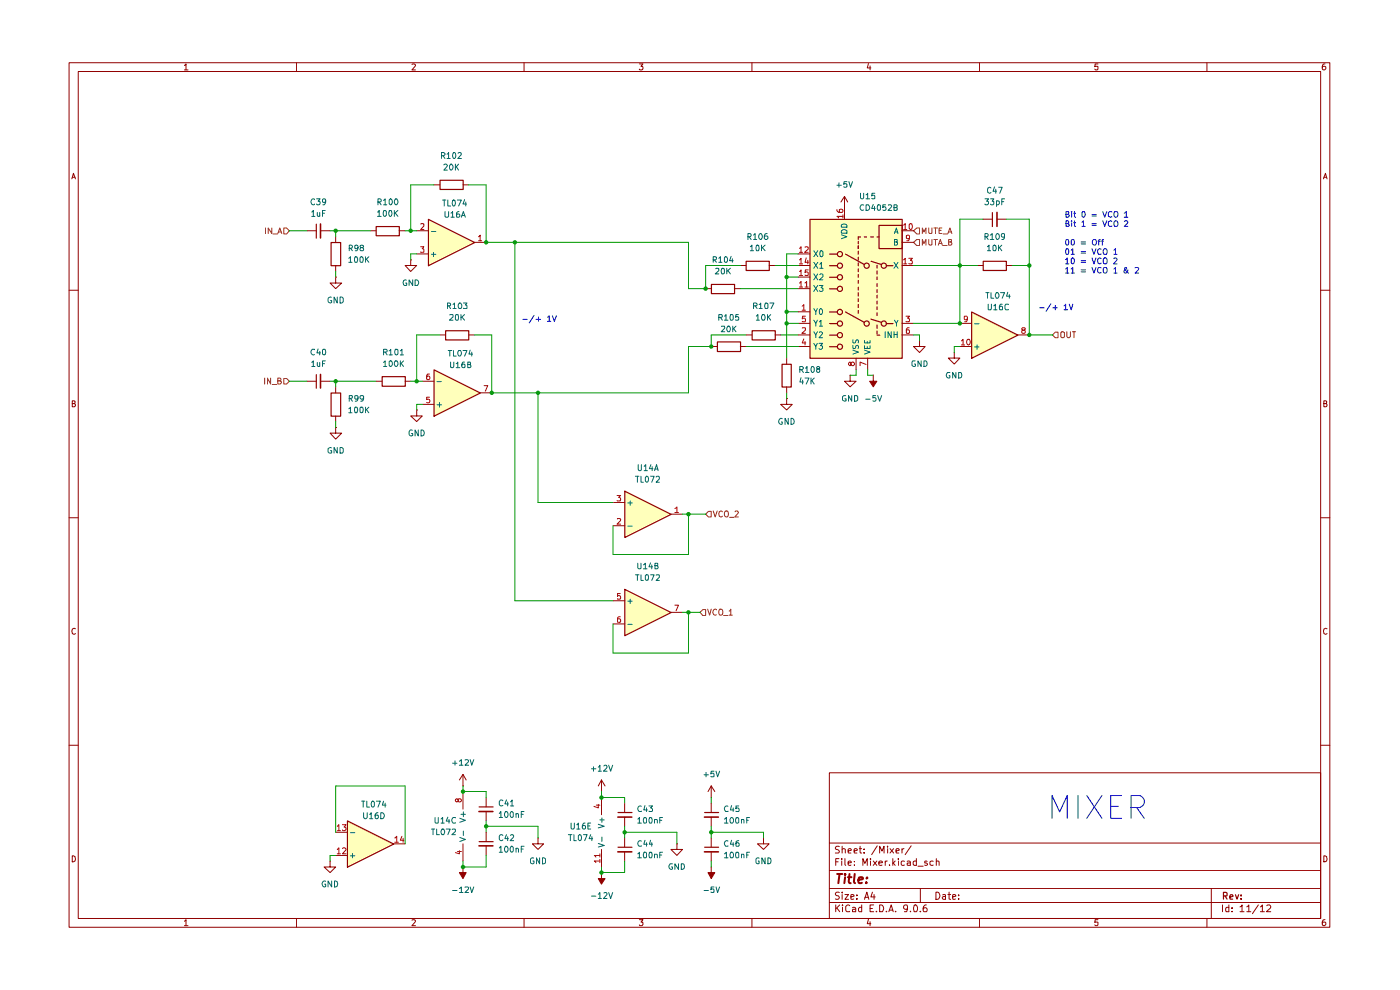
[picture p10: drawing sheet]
<svg xmlns="http://www.w3.org/2000/svg" width="297mm" height="210mm" viewBox="0 0 297 210" stroke-linecap="round" stroke-linejoin="round" font-family="sans-serif">
<g fill="none" stroke="#910000" stroke-width=".21">
<path d="M14.7 13.3h267.4v183.4h-267.4zM16.6 15.2h263.6v179.6h-263.6zM39.1 13.9l.4-.3v1.2M39.1 14.8h.8M62.9 13.3v1.9M87.4 13.6h.5l.2 .2-.7 1h.7M111.2 13.3v1.9M135.6 13.6h.8l-.4 .5h.3l.1 .1-.1 .5-.5 .1-.2-.1M159.5 13.3v1.9M184.2 13.5l-.2 .9h.7M184.6 14v.8M207.8 13.3v1.9"/>
<path d="M232.9 13.6h-.6l-.1 .6 .6-.1 .1 .6-.1 .1h-.4l-.2-.1M256 13.3v1.9M281.1 13.6h-.4l-.2 1 .3 .2h.2l.3-.2v-.4l-.2-.1h-.5l-.1 .1M15.2 37.9l.4-1.1 .4 1.1M15.3 37.6h.6M280.8 37.9l.4-1.1 .3 1.1M280.8 37.6h.6M14.7 61.6h1.9M280.2 61.6h1.9M15.3 85.6h.5l.1-.2v-.3l-.6-.1v1.3l.6-.1 .1-.3-.2-.3M280.8 85.6h.5l.1-.2v-.3l-.6-.1v1.3l.6-.1 .1-.3-.2-.3M14.7 109.8h1.9"/>
<path d="M280.2 109.8h1.9M16 133.4l-.2-.1a.65 .65 0 0 0-.6 .6 .65 .65 0 0 0 .6 .6l.2-.1M281.5 133.4l-.2-.1a.65 .65 0 0 0-.6 .6 .65 .65 0 0 0 .6 .6l.2-.1M14.7 158.1h1.9M280.2 158.1h1.9M175.9 163.9h104.3v30.9h-104.3zM175.9 178.8h104.3M178.1 179.6l-.5-.1-.3 .2v.4l.5 .2 .3 .4-.2 .2h-.7M178.7 179.5v1.4M182.5 179.5v1.3v.1h.3M186.1 179.4l-1.2 1.9M188.3 179.5v.2"/>
<path d="M193.3 179.4l-1.3 1.9M15.3 181.5a.64 .64 0 0 1 .7 .7 .64 .64 0 0 1-.7 .6zM39.1 195.4l.4-.3v1.3M39.1 196.4h.8M62.9 194.8v1.9M87.4 195.2l.5-.1 .2 .2-.7 1.1h.7M111.2 194.8v1.9M135.6 195.1h.8l-.4 .5h.3l.1 .2-.1 .5-.5 .1-.2-.2M159.5 194.8v1.9M175.9 191.4h104.3M175.9 188.5h104.3M175.9 184.7h104.3"/>
<path d="M177.3 192v1.4M177.3 182.8h.5M177.6 192.6l.5 .8M178 182.1h-.7v1.5M178.1 189.3l-.5-.1-.3 .2v.4l.5 .2 .3 .4-.3 .4-.6-.1M178.1 192l-.8 .8M178.6 182.1v.2M178.6 182.6v1M178.7 189.2v.2M178.7 180.2l.2-.2 .4 .2v.7M178.7 189.8v1M178.7 192v.1"/>
<path d="M178.7 192.5v.9M179.2 189.8h.8l-.8 1h.8M179.2 182.1v1.3l.2 .2M179.9 183.1l.7-.1-.2-.4-.5 .2v.6l.3 .2 .3-.1M179.9 180.5l.7-.1-.2-.4-.5 .2v.6l.1 .1h.5M180.3 192.1l-.5-.1-.4 .3 .1 .9 .2 .2 .6-.1M180.5 190.3l.7-.2-.1-.3h-.6v.9h.6M180.9 192.5h.4l.2 .2v.7h-.6v-.4l.6-.2M181.2 180.5l.7-.1-.1-.3-.4-.1-.2 .2 .1 .7h.5M181.3 183.5v.1M181.3 182.7v.1M181.8 190.6v.2"/>
<path d="M181.8 189.8v.2M182.3 180h.5M182.8 192v1.4h-.5l-.2-.7 .3-.2h.4M183.1 183.6v-1.5l.4 1 .5-1v1.5M183.3 180.9h.1M183.3 180.1v.1M183.4 190.8l.5-1.6 .4 1.6M183.5 190.3h.7M184.2 195l-.2 .9h.7M184.6 195.5v.9M184.6 192.7h.5M184.7 182.1v.2"/>
<path d="M184.7 182.6v1M185.1 189.2l-.4 1.1h1M185.3 182.6l.7 1M185.3 192h-.7v1.4h.7M185.4 189.8v1M185.9 193.3v.1M186 182.6l-.7 1M186.4 183.1l.8-.1-.1-.3-.4-.1-.3 .2v.6l.3 .2 .4-.1M186.6 192a.81 .81 0 0 1 .9 .4 .81 .81 0 0 1-.3 1h-.6zM186.6 180.9v-1.4l.5 1 .4-1v1.4M187.8 182.6v1M188 193.3v.1"/>
<path d="M188.2 182.6l-.4 .3M188.3 180v.9M188.6 193.4l.5-1.4 .4 1.4M188.7 183.5v.1M188.7 193.1h.7M188.8 180l.8 .9M189.4 182.1v1.5M189.5 183.1l.4 .5M189.6 180l-.8 .9M189.9 182.6l-.5 .5M190 193.3v.1M190.1 180.5l.7-.1-.2-.4h-.3l-.2 .2v.6l.1 .1h.5"/>
<path d="M190.6 182.1v.2M190.6 182.6v1M191.4 180v.9M191.8 180l-.4 .3M191.9 182.7l-.5-.1-.2 .3 .1 .6h.6M192.5 182.7l.4-.1 .2 .2v.8M192.5 192.6v.2a.52 .52 0 0 1-.8-.2l.2-.6h.4l.2 .1a1.27 1.27 0 0 1-.2 1.3h-.4M193.1 193.3v.1M193.1 183l-.6 .1v.4h.6M194 192h.1a.87 .87 0 0 1 .3 1.4l-.5-.1-.1-.8zM194.4 182.7l-.4-.1-.3 .3 .1 .6h.6M194.4 182.1v1.5"/>
<path d="M194.7 183.7h1.1M195.2 193.3v.1M195.2 188.5v2.9M196.5 192h-.2a1.04 1.04 0 0 0-.3 1.4h.5l.2-.6-.3-.3-.6 .3M196.7 182.7h-.5v.4h.5l.1 .3-.3 .2-.3-.1M198 182.7l-.4-.1-.3 .3 .1 .6h.6M198.5 189.2a.77 .77 0 0 1 .9 .8 .77 .77 0 0 1-.9 .8zM198.6 182.7l.5-.1 .1 .2v.8M198.6 182.1v1.5M200 189.8h.6v1M200.6 190.1l-.7 .2 .3 .5 .4-.1M201.1 189.8h.6"/>
<path d="M201.3 189.2v1.5l.4 .1M202.1 190.3l.7-.2-.1-.3h-.6v.9h.6M203.4 190.6v.2M203.4 189.8v.2M207.8 194.8v1.9M232.9 195.1h-.6l-.1 .6 .6-.1 .1 .6-.1 .2h-.4l-.2-.2M256 194.8v1.9M257 188.5v6.3M259.3 192v1.4M260.7 192v1.4h-.6v-.9h.6M261.4 193.3v.1M261.4 192.5v.2"/>
<path d="M263.1 192.4l.3-.2 .1-.2v1.4M263.1 193.4h.8M264.5 192.4l.4-.4v1.4M264.5 193.4h.9M267 192l-1.3 1.8M267.4 192.4l.4-.4v1.4M267.4 193.4h.8M268.7 192.1l.6-.1 .3 .4-.1 .2-.8 .8h.9M280.8 181.5a.64 .64 0 0 1 .7 .7 .64 .64 0 0 1-.7 .6zM281.1 195.1l-.4 .1-.2 .9 .3 .3h.2l.3-.3v-.3l-.2-.2h-.5l-.1 .2"/>
</g>
<path d="M259.6 190h.6l.1-.5-.2-.2h-.5v1.4M259.9 190l.4 .7M260.9 190.3l.7-.2-.2-.3-.4 .1-.1 .7 .1 .1h.5M262.1 189.8l.3 .9 .4-.9M263.3 190.6v.1M263.3 189.9v.1" fill="none" stroke="#910000" stroke-width=".25"/>
<path d="M177.6 185.4h1.1M178.1 185.4l-.3 1.9M179.3 185.4v.2M179.3 186.1l-.2 1.2M179.9 186.1h.7M180.2 185.4l-.2 1.6 .1 .3h.4M181.3 185.4l-.2 1.6 .3 .3M182.1 186.7l.9-.2v-.3a.6 .6 0 0 0-.8 .1v1h.6M183.8 187.2v.1M183.9 186.2h.1l-.1 .1v-.1v.1" fill="none" stroke="#910000" stroke-width=".42"/>
<g fill="#ffb">
<path d="M206.1 66.1l9.8 4.9-9.8 5z"/>
<path d="M73.7 174.1l9.8 4.9-9.8 4.9z"/>
<path d="M92 78.4l9.9 4.9-9.9 4.9z"/>
<path d="M90.9 46.5l9.8 4.9-9.8 4.9z"/>
<path d="M132.5 104.2l9.8 4.9-9.8 4.9z"/>
<path d="M132.5 125l9.8 4.9-9.8 4.9z"/>
<path d="M171.8 46.5h19.6v29.5h-19.6z"/>
</g>
<path d="M223.9 70.5h.6v1.1h-.6l-.6-.6z" fill="#fff"/>
<path d="M223.9 70.5h.6v1.1h-.6l-.6-.6zM225 70.5l.3-.1 .5 .1v1l-.2 .1-.6-.1zM226.3 70.4v1l.3 .2h.2l.3-.2v-1M227.5 70.4h.7M227.8 70.4v1.2" fill="none" stroke="#765500" stroke-width=".21"/>
<path d="M208.6 55.4h4.9v2h-4.9zM206.1 66.2l9.8 4.9-9.8 4.9z" fill="none" stroke="#910000" stroke-width=".25"/>
<path d="M207.4 56.3h1.1M213.4 56.3h1.3M203.6 73.5h2.5M203.6 68.6h2.5M215.9 71h2.5" fill="none" stroke="#910000" stroke-width=".21"/>
<path d="M204 72.3l.3-.3v1.2M204 73.2h.6M205.2 72.1l.1-.1 .4 .1a.66 .66 0 0 1-.3 1.1l-.1-.1a.67 .67 0 0 1-.1-1zM205.2 67.6l-.2 .2h-.3l-.1-.1v-.5l.5-.1 .1 .2-.1 .9-.5 .1M217 70l-.2-.2 .1-.3h.4l.2 .2-.1 .2a.48 .48 0 0 0-.5 .2 .48 .48 0 0 0 0 .6l.5-.1 .1-.3-.2-.3" fill="none" stroke="#b90000" stroke-width=".21"/>
<path d="M206.8 73.6h.9M206.8 68.7h.9M207.3 73.2v.9" fill="none" stroke="#006665" stroke-width=".21"/>
<path d="M185.3 79.6v1.3h.7l-.7 1.2-.8-1.2h.8z" fill="#910000"/>
<g fill="none" stroke="#910000" stroke-width=".21">
<path d="M93.3 71h1.2M99.4 71h1.3M185.3 79.6v1.3h-.8l.8 1.2 .7-1.2h-.7M185.3 79.6h.1M71.2 90.7v1.2h1.3l-1.3 1.2-1.2-1.2h1.2M71.2 90.7h.1M79.8 80.9h1.2M85.9 80.9h1.2M88.4 87v1.2h1.2l-1.2 1.2-1.3-1.2h1.3M88.4 87h.1M89.6 85.8h2.4M89.6 80.9h2.4"/>
<path d="M101.9 83.3h2.4M71.2 176.5h2.5M83.5 179h2.4M98.2 167.9v3.7M98.2 179v3.6M70 182.6v1.3h1.2l-1.2 1.2-1.2-1.2h1.2M70 182.6h.1M71.2 181.5h2.5"/>
</g>
<g fill="none" stroke="#b90000" stroke-width=".21">
<path d="M91.1 79.3h-.4l-.2 .3v.8h.6v-.5l-.4-.1-.2 .2M91.1 84.3h-.6v.5l.4-.1 .3 .2-.1 .5h-.6M102.7 81.8h.8l-.5 1.2M71.5 175.3l.4-.4v1.3M71.5 176.2h.7M72.6 174.9h.8l-.4 .5 .3 .1 .1 .5-.2 .2h-.4l-.2-.2M83.7 177.7l.5-.3v1.3M83.7 178.7h.8M85.3 177.4l-.4 .8h.8M85.5 177.8v.9M97.2 169.7v-.2l.4-.1 .3 .5-.3 .2h-.2l-.2-.1-.1-.5a.31 .31 0 0 0-.4 .1 .31 .31 0 0 0 .1 .4l.1 .1 .3-.2M71.5 180.2l.4-.4v1.3"/>
<path d="M71.5 181.1h.7M72.6 180l.2-.2h.4l.2 .3-.8 1h.8M97 180.6h.9M97.5 180.4v.7l-.9-.2"/>
</g>
<path d="M92.7 85.9h.9M92.7 81h.9M93.2 85.4v1M74.3 176.6h1M97.5 173.6l1.2 .4-1.2 .4M97.5 177.6l1.2 .5-1.2 .4M97.8 172.7h.9M98.3 172.2v1M98.3 176.3v.9M74.3 181.5h1M74.8 181v1" fill="none" stroke="#006665" stroke-width=".21"/>
<path d="M81.1 79.9h4.9v2h-4.9zM92.1 78.5l9.8 4.9-9.8 4.9zM94.5 70.2h4.9v1.9h-4.9zM73.7 174.1l9.8 4.9-9.8 5z" fill="none" stroke="#910000" stroke-width=".25"/>
<path d="M60.2 48.4h.6l.6 .6-.6 .6h-.6z" fill="#fff"/>
<path d="M56.3 48.4v1.1M57.7 48.4v1.1l-.8-1.1v1.1M57.9 49.6h.9M58.9 49.5l.5-1.1 .4 1.1M59.1 49.2h.6M60.2 48.4h.6l.6 .6-.6 .6h-.6z" fill="none" stroke="#765500" stroke-width=".21"/>
<path d="M93.3 38.2h5v2h-5zM67.1 47.6v2.9M79.8 48.1h4.9v1.9h-4.9zM90.9 46.5l9.8 4.9-9.8 5z" fill="none" stroke="#910000" stroke-width=".25"/>
<path d="M68 47.5v3" fill="none" stroke="#910000" stroke-width=".34"/>
<path d="M92 39.2h1.3M98.2 39.2h1.2M65.1 49h2M68 49h2M78.6 49h1.2M84.7 49h1.2M88.4 49h2.5M88.4 53.9h2.5M100.7 51.4h2.4" fill="none" stroke="#910000" stroke-width=".21"/>
<path d="M89.2 52.3h.7l-.3 .5 .3 .1v.5h-.7M89.2 47.5h.7v.4l-.7 .8h.7M101.5 50.2l.4-.3v1.2M101.5 51.1h.7" fill="none" stroke="#b90000" stroke-width=".21"/>
<path d="M91.5 53.9h1M91.5 49.1h1M92 53.5v1" fill="none" stroke="#006665" stroke-width=".21"/>
<path d="M60.2 80.3h.6l.6 .6-.6 .6h-.6z" fill="#fff"/>
<path d="M56.1 80.2v1.3M57.4 80.2v1.3l-.7-1.3v1.3M57.7 81.5h1M58.9 80.8l.6-.1v-.4l-.6-.1v1.3h.5l.3-.5-.3-.2M60.2 80.3h.6l.6 .6-.6 .6h-.6z" fill="none" stroke="#765500" stroke-width=".21"/>
<path d="M70.2 51.4h2.1v5h-2.1zM67.1 79.5v2.9M70.2 83.4h2.1v4.9h-2.1z" fill="none" stroke="#910000" stroke-width=".25"/>
<path d="M71.2 58.8v1.2h1.3l-1.3 1.2-1.2-1.2h1.2M71.2 58.8h.1M71.2 50.2v1.2M71.2 56.3v1.3M87.1 55.1v1.2h1.3l-1.3 1.3-1.2-1.3h1.2M87.1 55.1h.1M65.1 80.9h2M68 80.9h2M71.2 82.1v1.2M71.2 88.2v1.2" fill="none" stroke="#910000" stroke-width=".21"/>
<path d="M68 79.4v2.9" fill="none" stroke="#910000" stroke-width=".34"/>
<path d="M150.9 183.9v1.2h.7l-.7 1.3-.7-1.3h.7z" fill="#910000"/>
<g fill="none" stroke="#910000" stroke-width=".21">
<path d="M98.2 166.7h.1M98.2 164.3l-.7 1.2M98.2 164.3l.7 1.2M98.2 164.3v2.4M103.1 169.2v1.9M103.1 172.1v2M103.1 176.5v2M103.1 179.4v2.1M114.1 177.7v1.3h1.2l-1.2 1.2-1.1-1.2h1.1M114.1 177.7h.1M127.6 167.9h.1M127.6 165.5l-.7 1.2"/>
<path d="M127.6 165.5l.8 1.2M127.6 165.5v2.4M127.6 169.2v3.6M132.5 170.4v1.9M132.5 173.3v2M132.5 177.7v2M143.6 179v1.2h1.2l-1.2 1.3-1.3-1.3h1.3M143.6 179h.1M150.9 169.2h.1M150.9 166.7l-.7 1.2M150.9 166.7l.7 1.2M150.9 166.7v2.5"/>
<path d="M127.6 180.2v3.7M132.5 180.7v1.9M150.9 183.9v1.2h-.7l.7 1.3 .7-1.3h-.7M150.9 183.9h.1"/>
</g>
<path d="M101.6 178.5h3M101.6 171.2h3M131.1 179.7h3M131.1 172.4h3" fill="none" stroke="#910000" stroke-width=".25"/>
<path d="M101.6 179.4h3M101.6 172.1h3M131.1 173.3h2.9M131.1 180.7h2.9" fill="none" stroke="#910000" stroke-width=".34"/>
<path d="M126.5 170.8h.8M126.9 170.6v.8l-.9-.4M127.3 182.6h-1.2l.3 .4M127.3 181.5h-1.2l.3 .3M127.3 181.1v.7M127.3 182.3v.7" fill="none" stroke="#b90000" stroke-width=".21"/>
<path d="M126.9 174.8l1.3 .5-1.3 .3M126.9 178.9l1.3 .4-1.3 .4M127.3 173.9h.9M127.7 173.5v.9M127.7 177.6v.9" fill="none" stroke="#006665" stroke-width=".21"/>
<path d="M127.6 185.1v1.3h.8l-.8 1.1-.7-1.1h.7z" fill="#910000"/>
<path d="M127.6 185.1v1.3h-.7l.7 1.1 .8-1.1h-.8M127.6 185.1h.1" fill="none" stroke="#910000" stroke-width=".21"/>
<path d="M98.2 183.9v1.2h.7l-.7 1.3-.7-1.3h.7z" fill="#910000"/>
<g fill="none" stroke="#910000" stroke-width=".21">
<path d="M157.1 56.3h1.1M163.2 56.3h1.2M149.7 61.2h1.2M155.8 61.2h1.3M130.1 106.6h2.4M130.1 111.5h2.4M142.3 109.1h2.5M150.9 170.4v1.9M150.9 173.3v2M150.9 177.7v2M162 177.7v1.3h1.2l-1.2 1.2-1.3-1.2h1.3M162 177.7h.1"/>
<path d="M98.2 183.9v1.2h-.7l.7 1.3 .7-1.3h-.7M98.2 183.9h.1M150.9 180.7v1.9"/>
</g>
<path d="M158.3 55.4h4.9v2h-4.9zM150.9 60.3h4.9v2h-4.9zM132.6 104.2l9.8 4.9-9.8 4.9zM149.5 172.4h2.9M149.5 179.7h2.9" fill="none" stroke="#910000" stroke-width=".25"/>
<path d="M149.4 173.3h3M149.4 180.7h3" fill="none" stroke="#910000" stroke-width=".34"/>
<path d="M130.9 105.1h.8l-.5 .4 .5 .3-.1 .5-.7-.1M131 110.1l.6-.1 .1 .3-.8 .9h.8M143.2 107.9l.4-.4v1.2M143.2 108.7h.7" fill="none" stroke="#b90000" stroke-width=".21"/>
<path d="M133.2 106.7h.9M133.2 111.6h.9M133.7 106.3v.9" fill="none" stroke="#006665" stroke-width=".21"/>
<path d="M150.3 108.5h.6v1.2h-.6l-.6-.6z" fill="#fff"/>
<path d="M150.3 108.5h.6v1.2h-.6l-.6-.6zM151.3 108.4l.4 1.3 .5-1.3M153.3 108.6l-.3-.2a.65 .65 0 0 0-.5 .6 .65 .65 0 0 0 .5 .7l.3-.2M153.8 108.6l.5-.2a.86 .86 0 0 1 0 1.3l-.4-.1a.74 .74 0 0 1-.1-1zM154.8 109.7h.9M156 108.6l.4-.2 .2 .3-.7 1h.7" fill="none" stroke="#765500" stroke-width=".21"/>
<path d="M148.5 129.9l.6-.6h.6v1.3h-.6z" fill="#fff"/>
<path d="M149.1 129.3h.6v1.3h-.6l-.6-.7zM150.1 129.2l.4 1.3 .4-1.3M152 129.4l-.2-.2a.6 .6 0 0 0-.6 .7 .6 .6 0 0 0 .8 .5M152.7 129.2a.46 .46 0 0 1 .6 .4v.5a.46 .46 0 0 1-.6 .4 .86 .86 0 0 1 0-1.3zM153.5 130.6h.9M154.7 129.6l.3-.4v1.3M154.7 130.5h.7" fill="none" stroke="#765500" stroke-width=".21"/>
<path d="M152.2 72.5h4.9v2.1h-4.9zM159.6 70.2h4.9v1.9h-4.9zM165.9 77.3h2v4.8h-2zM132.6 125l9.8 4.9-9.8 4.9z" fill="none" stroke="#910000" stroke-width=".25"/>
<g fill="none" stroke="#910000" stroke-width=".21">
<path d="M150.9 73.5h1.3M157.1 73.5h1.1M158.2 71h1.3M164.4 71h1.2M166.9 76v1.2M180.3 79.6v1.3h1.3l-1.3 1.2-1.1-1.2h1.1M180.3 79.6h.1M166.9 84.5v1.3h1.2l-1.2 1.2-1.3-1.2h1.3M166.9 84.5h.1M166.9 82.1v1.2M130.1 127.4h2.4M130.1 132.3h2.4"/>
<path d="M142.3 129.9h2.5"/>
</g>
<path d="M131.6 125.9h-.6v.6l.4-.2 .3 .3-.1 .5-.6-.1M131.6 130.8l-.6 .3v.8l.6 .1v-.7l-.4-.1-.2 .3M143.2 128.4h.7l-.5 1.2" fill="none" stroke="#b90000" stroke-width=".21"/>
<path d="M133.2 127.5h.9M133.2 132.4h.9M133.7 127.1v.9" fill="none" stroke="#006665" stroke-width=".21"/>
<path d="M193.8 51.4l.7-.6h.6v1.3h-.6z" fill="#fff"/>
<path d="M193.8 51.4l.7-.6h.6v1.3h-.6zM195.7 52v-1.2l.3 .9 .4-.9v1.2M197 50.8v.9l.3 .3 .4-.1v-1.1M198.1 50.8h.8M198.5 50.8v1.2M199.1 52l.4-1.2 .4 1.2M199.2 51.7h.6M200 52.1h.9M201.3 51.3h.5l.1-.4-.6-.1v1.2l.6-.1v-.3l-.2-.3" fill="none" stroke="#765500" stroke-width=".21"/>
<path d="M193.8 49l.7-.6h.6v1.2h-.6z" fill="#fff"/>
<path d="M193.8 49l.7-.6h.6v1.2h-.6zM195.7 49.5v-1.1l.3 .8 .4-.8v1.1M197 48.4v.9l.3 .2h.4v-1.1M198.1 48.4h.8M198.5 48.4v1.1M199.2 48.9h.4M199.8 48.4h-.6v1.1h.6M200.1 49.6h.9M201.1 49.5l.4-1.1 .4 1.1M201.3 49.2h.6" fill="none" stroke="#765500" stroke-width=".21"/>
<g fill="none" stroke="#910000" stroke-width=".25">
<path d="M171.8 46.5h19.6v29.5h-19.6zM176 56.4h1.7M176 53.9h1.7M176 58.8h1.7M179.4 53.9l4 2.2M182.1 51.2v.5M182.1 52.1v.6M182.1 53.3v.6M182.1 54.6v.6M182.1 55.8v.6M182.1 57v.6M182.1 58.2v.6"/>
<path d="M182.1 59.5v.6M182.6 50.3h-.5v.5M183.4 50.3h.5M184.7 50.3h.6M184.8 55.4l2.2 .7M186.1 50.3h.4M186.1 56.3v.6M186.1 57.5v.6M186.1 58.7v.6M186.5 47.8h4.9v4.9h-4.9zM188 56.4h1.4M210.5 45.1v3"/>
<path d="M176 68.6h1.7M176 71.1h1.7M176 61.3h1.7M176 66.2h1.7M176 73.5h1.7M179.4 66.2l4 2.2M182.1 60.9v.6M182.1 62.1v.7M182.1 63.4v.6M182.1 64.6v.6M182.1 65.8v.6M184.8 67.7l2.2 .7"/>
<path d="M186.1 60.2v.6M186.1 61.4v.6M186.1 62.6v.6M186.1 63.9v.6M186.1 65.1v.6M186.1 66.3v.6M186.1 69v.7M186.1 70.2v.6M186.1 71.1h.6M188 68.6h1.4"/>
<circle cx="178.2" cy="53.9" r=".55"/>
<circle cx="178.2" cy="56.4" r=".55"/>
<circle cx="178.2" cy="58.8" r=".55"/>
<circle cx="183.9" cy="56.4" r=".55"/>
<circle cx="187.5" cy="56.4" r=".55"/>
<circle cx="178.2" cy="71.1" r=".55"/>
<circle cx="178.2" cy="66.2" r=".55"/>
<circle cx="178.2" cy="68.6" r=".55"/>
<circle cx="178.2" cy="61.3" r=".55"/>
<circle cx="178.2" cy="73.5" r=".55"/>
<circle cx="183.9" cy="68.6" r=".55"/>
<circle cx="187.5" cy="68.6" r=".55"/>
</g>
<path d="M211.5 45.1v2.9" fill="none" stroke="#910000" stroke-width=".34"/>
<g fill="none" stroke="#910000" stroke-width=".21">
<path d="M169.3 56.3h2.5M169.3 53.9h2.5M169.3 58.8h2.5M179.2 44h.1M179.2 41.7v4.8M179.2 41.7l-.8 1.2M179.2 41.7l.6 1.2M191.4 49h2.4M191.4 51.4h2.4M191.4 56.3h2.4M208.5 46.5h2M211.5 46.5h1.9"/>
<path d="M169.3 68.6h2.5M169.3 71h2.5M169.3 61.2h2.5M169.3 66.1h2.5M169.3 73.5h2.5M181.6 76v2.4M184.1 76v2.4M191.4 68.6h2.4M191.4 71h2.4M195.1 72.3v1.2h1.2l-1.2 1.3-1.3-1.3h1.3M195.1 72.3h.1M202.4 74.8v1.2h1.2l-1.2 1.2-1.2-1.2h1.2"/>
<path d="M202.4 74.8h.1"/>
</g>
<g fill="none" stroke="#b90000" stroke-width=".21">
<path d="M169.6 52.7l.3-.4v1.2M169.6 55.1l.3-.3v1.2M169.6 57.6l.3-.4v1.2M169.6 56h.7M169.6 53.5h.7M169.6 58.4h.7M170.8 52.4h.7v.4l-.8 .7h.8M171 54.7l-.2 .9h.7M171.4 55.2v.8M171.5 57.2h-.6l-.1 .6 .1-.1 .5 .1 .1 .5h-.7M177.6 44.5v.2l.3 .4h.8l.1-.3-.1-.3h-.6v.5l.1 .1M178.8 45.9h-1.2l.3 .3"/>
<path d="M178.8 45.6v.6M191.7 47.8l.3-.4v1.3M191.7 55.1l.3-.3v1.2M191.7 48.7h.7M191.7 56h.7M192.8 54.8h.8l-.5 .4 .5 .3-.1 .5-.7-.1M193 47.5h.4a.75 .75 0 0 1-.3 1.2l-.2-.3zM193 50.4a.42 .42 0 0 1-.7 .2l.1-.6a.36 .36 0 0 1 .6 .1l-.2 .9-.4 .1M169.6 60l.3-.3v1.2M169.6 60.9h.7M170.2 65l.3-.4v1.2M170.2 69.6l.6-.1 .1 .5-.8 .7h.8"/>
<path d="M170.2 65.8h.7M170.5 71.9l-.3 .8h.7M170.8 60l.3-.3v1.2M170.8 60.9h.7M170.8 72.4v.8M170.9 67.1h-.6l-.1 .6 .2-.2h.3l.2 .2v.5h-.7M180.5 77.1l.3-.3h.2l.3 .3v.2l-.3 .3h-.2l-.3-.3v-.3l-.2-.2-.3 .3v.2l.3 .3 .2-.3M183.7 77.3l-1.2-.5v.8M192.2 67.1h.8l-.5 .4 .5 .2-.1 .6-.7-.1M192.9 69.5h-.4l-.2 .3v.8l.6 .1a.43 .43 0 0 0 0-.5 .43 .43 0 0 0-.5-.2l-.1 .2"/>
</g>
<g fill="none" stroke="#006665" stroke-width=".21">
<path d="M172.6 53.2l.9 1.3M172.6 55.6l.9 1.3M172.6 58.1l.9 1.3M173.5 53.2l-.9 1.3M173.5 55.6l-.9 1.3M173.5 58.1l-.9 1.3M173.9 56.1l.3-.5v1.3M173.9 58.3l.2-.2 .4 .1 .1 .5-.8 .7h.8M173.9 56.9h.7M174.2 53.2l.4 .2v.8l-.4 .3a.9 .9 0 0 1 0-1.3zM178.5 49.8l1.2 .4-1.2 .4M178.5 49l.5-.3 .4 .1 .3 .2v.5h-1.2z"/>
<path d="M178.7 47.6h.8l.2 .2v.4h-1.2v-.4zM189.7 55.6l.8 1.3M189.7 49.5l.5-1.1 .3 1.1M189.7 51.3h.6v-.4l-.6-.1v1.2l.6-.1 .1-.3-.2-.3M189.8 49.2h.6M190.5 55.6l-.8 1.3M172.6 65.5l.5 .6 .3-.6M172.6 67.9l.5 .7 .3-.7M172.6 70.4l.5 .6 .3-.6M172.6 72.8l.5 .7 .3-.7M172.6 60.5l.9 1.3M173.1 66.1v.6"/>
<path d="M173.1 68.6v.6M173.1 71v.6M173.1 73.5v.6M173.5 60.5l-.9 1.3M173.7 72.8h.8l-.4 .5 .4 .2v.3l-.3 .3h-.3l-.2-.2M173.8 60.5h.8l-.4 .6h.4v.6l-.3 .1h-.3l-.2-.1M173.8 65.7l.3-.2a.68 .68 0 0 1 .4 .6 .68 .68 0 0 1-.4 .6l-.3-.2zM173.8 68.3l.4-.4v1.3M173.8 70.5l.4-.1 .3 .3-.8 .9h.8M173.8 69.2h.7M180.9 74.3l1.2 .4-1.2 .4M180.9 73.2l.1 .7h.4l.4-.7 .3 .3-.1 .4"/>
<path d="M180.9 72.1l.1 .6h.4l.4-.6 .3 .2-.1 .4M183.4 74.3l1.2 .4-1.2 .4M183.4 73.3v.6h1.2v-.6M183.4 72.2v.5h1.2v-.5M184 72.4v.3M184 73.5v.4M187.8 70.4v1.2M189.1 70.4v1.2l-.7-1.2v1.2M189.7 70.4v1.2M189.7 71h.6M189.7 67.9l.5 .7 .3-.7M190.2 68.6v.6"/>
<path d="M190.3 70.4v1.2"/>
</g>
<g fill="none" stroke="#090" stroke-width=".21">
<path d="M92 39.2h-4.9v9.8M99.4 39.2h3.7v12.2h43v9.8h3.6v-4.9h7.4M61.4 49h3.7M70 49h8.6M71.2 49v1.2M71.2 57.6v1.2M85.9 49h2.5M88.4 53.9h-1.3v1.2M109.2 51.4v76h20.9M164.4 56.3h4.9M166.9 58.8h2.4M169.3 53.9h-2.4v22.1"/>
<path d="M193.8 56.3h13.6M208.5 46.5h-4.9v22.1h-9.8M213.4 46.5h5v24.5h4.9M214.7 56.3h3.7M93.3 71h-4.9v9.9M100.7 71h3.6v12.3h41.8v-9.8h4.8v-2.5h7.3M157.1 61.2h12.2M158.2 73.5h11.1M165.6 71h3.7M166.9 68.6h2.4M166.9 66.1h2.4M181.6 78.4v1.2h-1.3"/>
<path d="M184.1 78.4v1.2h1.2M193.8 71h1.3v1.3M203.6 73.5h-1.2v1.3M61.4 80.9h3.7M70 80.9h9.8M71.2 80.9v1.2M71.2 89.4v1.3M87.1 80.9h2.5M89.6 85.8h-1.2v1.2M114.1 83.3v23.3h16M166.9 83.3v1.2M144.8 109.1h4.9"/>
<path d="M146.1 109.1v8.5h-16v-6.1M144.8 129.9h3.7M146.1 129.9v8.6h-16v-6.2M71.2 176.5v-9.8h14.7v12.3M98.2 166.7v1.2h4.9v1.3M103.1 174.1v2.4M103.1 175.3h11v2.4M127.6 167.9v1.3h4.9v1.2M132.5 176.5h11.1v2.5M132.5 175.3v2.4M150.9 169.2v1.2M150.9 175.3v2.4"/>
<path d="M150.9 176.5h11.1v1.2M71.2 181.5h-1.2v1.1M103.1 181.5v2.4h-4.9v-1.3M132.5 182.6v2.5h-4.9v-1.2M150.9 182.6v1.3"/>
</g>
<g fill="none" stroke="#0000ca" stroke-width=".21">
<path d="M226.1 55l.3-.3v1.3M226.1 57.1l.3-.4v1.2M226.1 56h.6M226.1 57.9h.6M226.1 45.5l.6-.1v-.5h-.6v1.2l.6-.1 .1-.4-.3-.1M226.1 47.4l.6-.1v-.4l-.6-.1v1.2h.6l.1-.3-.3-.3M226.1 52.8h.4a.86 .86 0 0 1 .1 1.1h-.5zM226.2 50.8h.4a.86 .86 0 0 1-.1 1.2h-.2a.86 .86 0 0 1-.1-1.2zM227.3 51l.1-.2h.4a.77 .77 0 0 1-.2 1.2l-.3-.3zM227.3 53.1l.3-.3v1.1M227.3 57.1l.3-.4v1.2M227.3 53.9h.6"/>
<path d="M227.3 57.9h.6M227.3 44.9v.1M227.3 46.8v.1M227.3 45.2v.9M227.3 47.3v.7M227.5 54.7a.68 .68 0 0 1 .4 .6 .68 .68 0 0 1-.4 .7l-.2-.3v-.7zM227.8 45.2h.4M227.8 47.3h.4M227.9 44.9v1l.3 .2M227.9 46.8v1l.3 .2M229.4 51.3h.9M229.4 51.7h.9"/>
<path d="M229.4 53.4h.9M229.4 53.7h.9M229.4 55.3h.9M229.4 55.6h.9M229.4 57.2h.9M229.4 57.7h.9M229.5 45.1l.2-.2 .3 .1a.66 .66 0 0 1-.2 1.1l-.3-.3zM229.5 47.2l.4-.4v1.2M229.5 48h.7M231.7 52.8l.4 1.1 .4-1.1M231.7 54.7l.4 1.3 .4-1.3M231.7 56.7l.4 1.2 .4-1.2"/>
<path d="M231.7 45.5h.9M231.7 45.8h.9M231.7 47.4h.9M231.7 47.8h.9M232.9 51.2h.5M233.4 50.8h-.2l-.1 .2v1M233.6 52.8h-.3a.67 .67 0 0 0-.5 .5 .67 .67 0 0 0 .3 .6h.5M233.6 54.9l-.3-.2a.65 .65 0 0 0-.5 .6 .65 .65 0 0 0 .5 .7l.3-.2M233.6 56.8l-.5-.1a.61 .61 0 0 0-.3 .8 .61 .61 0 0 0 .8 .3M233.7 51.2h.4M233.9 44.9l.5 1.2 .4-1.2M233.9 46.8l.5 1.2 .4-1.2"/>
<path d="M234.1 50.8h-.2v1.2M234.1 52.9l.5-.1a.86 .86 0 0 1 .1 1.1h-.5l-.2-.3zM234.1 54.9l.5-.2a.86 .86 0 0 1 0 1.3 .46 .46 0 0 1-.6-.4zM235.9 45l-.5-.1-.3 .2v.7l.4 .3 .4-.1M235.9 46.9l-.4-.1-.4 .3v.7l.3 .2 .5-.1M236.3 53.1l.3-.3v1.1M236.3 54.9l.4-.2 .3 .3-.8 1h.8M236.3 57.1l.3-.4v1.2M236.3 53.9h.7M236.3 57.9h.7M236.4 47l.2-.2 .4 .1a.87 .87 0 0 1 0 1.1h-.5l-.2-.3zM236.5 44.9h.5a.77 .77 0 0 1-.2 1.2l-.3-.1a.87 .87 0 0 1 0-1.1z"/>
<path d="M238.5 45.2l.4-.3v1.2M238.5 46.9l.5-.1 .3 .3-.8 .9h.8M238.5 46.1h.8M239.3 57.2l-.3 .6a.36 .36 0 0 1-.5 0 .36 .36 0 0 1 0-.5l.4-.2v-.4h-.2l-.1 .3 .8 .9M240.8 56.8l.6-.1 .2 .2-.1 .3-.7 .7h.8M110.9 67.7h.9M113.3 66.9l-1 1.6M113.7 67.7h.9M114.2 67.2v1M116.2 67.3l.3-.3v1.2M116.2 68.2h.6M117.2 67l.4 1.2 .4-1.2"/>
<path d="M220.6 65.3h.9M222.9 64.4l-1 1.7M223.4 65.3h.9M223.9 64.8v.9M225.7 64.9l.4-.4v1.2M225.7 65.7h.8M226.8 64.5l.5 1.2 .3-1.2M223.2 173.6v-4.8l1.6 3.4 1.6-3.4v4.8M228.7 168.8v4.8M230.6 168.8l3.2 4.8M233.8 168.8l-3.2 4.8M235.6 171h1.6"/>
<path d="M237.9 168.8h-2.3v4.8h2.3M240 171.3h1.8a1.31 1.31 0 0 0 1-1.3 1.31 1.31 0 0 0-1-1.2h-1.8v4.8M241.1 171.3l1.6 2.3"/>
<circle cx="232.2" cy="51.4" r=".57"/>
<circle cx="234.4" cy="57.3" r=".57"/>
</g>
<g fill="#090">
<circle cx="218.4" cy="71" r=".47"/>
<circle cx="203.6" cy="68.6" r=".47"/>
<circle cx="218.4" cy="56.3" r=".47"/>
<circle cx="98.2" cy="167.9" r=".47"/>
<circle cx="71.2" cy="80.9" r=".47"/>
<circle cx="103.1" cy="175.3" r=".47"/>
<circle cx="104.3" cy="83.3" r=".47"/>
<circle cx="88.4" cy="80.9" r=".47"/>
<circle cx="71.2" cy="49" r=".47"/>
<circle cx="103.1" cy="51.4" r=".47"/>
<circle cx="87.1" cy="49" r=".47"/>
<circle cx="150.9" cy="176.5" r=".47"/>
<circle cx="127.6" cy="169.2" r=".47"/>
<circle cx="127.6" cy="185.1" r=".47"/>
<circle cx="132.5" cy="176.5" r=".47"/>
<circle cx="98.2" cy="183.9" r=".47"/>
<circle cx="114.1" cy="83.3" r=".47"/>
<circle cx="109.2" cy="51.4" r=".47"/>
<circle cx="150.9" cy="73.5" r=".47"/>
<circle cx="149.7" cy="61.2" r=".47"/>
<circle cx="146.1" cy="109.1" r=".47"/>
<circle cx="146.1" cy="129.9" r=".47"/>
<circle cx="166.9" cy="66.1" r=".47"/>
<circle cx="166.9" cy="68.6" r=".47"/>
<circle cx="166.9" cy="58.8" r=".47"/>
<circle cx="203.6" cy="56.3" r=".47"/>
</g>
<g fill="none" stroke="#006665" stroke-width=".21">
<path d="M93.6 33h.6l.2-.4-.2-.2h-.6v1.2M94 33l.4 .6M94.2 35l.5-.2 .2 .3-.7 1h.7M94.8 32.7l.4-.3v1.2M94.8 33.6h.7M95.5 34.9l.2-.1a.68 .68 0 0 1 .4 .6 .68 .68 0 0 1-.4 .7 .81 .81 0 0 1-.2-1.2zM96.1 32.5l.2-.1a.68 .68 0 0 1 .4 .6 .68 .68 0 0 1-.4 .6l-.3-.5zM96.6 34.8v1.3M96.8 35.3l.5 .8M97.2 32.5l.4-.1 .3 .3-.8 .9h.8M97.3 34.8l-.7 .8M177.6 39.3h.9"/>
<path d="M178 38.8v.9M179.7 38.5h-.6l-.1 .6 .2-.1h.3l.2 .1v.5h-.7M180.1 38.5l.3 1.2 .5-1.2M210.2 39.9l-.2-.2a.65 .65 0 0 0-.5 .7 .65 .65 0 0 0 .5 .6l.2-.2M211 39.6l-.3 1h.7M211.8 39.7h.8l-.5 1.3M66.1 45l.4-.4v1.3M66.1 45.9h.7M66.7 42.3l-.1-.1a.64 .64 0 0 0-.6 .6 .64 .64 0 0 0 .6 .6l.1-.1M67.1 42.2h.8l-.4 .5h.3l.1 .2-.1 .5h-.5l-.2-.1M67.3 45.1v.6l.2 .2 .3-.2M67.8 45.1v.8"/>
<path d="M68.4 45.2h.4M69 44.6h-.6v1.3M69.1 42.7l-.3 .2h-.4v-.6l.4-.1a.72 .72 0 0 1 .3 .7 .72 .72 0 0 1-.6 .5M74 54.8l.3-.3v1.1M74 55.6h.7M74.1 52.7l.6-.1v-.5l-.6-.1v1.2M74.3 52.7l.5 .5M75.3 54.5h.3a.86 .86 0 0 1 .1 1.1h-.4zM76 52.5l-.3 .3-.4-.1v-.6l.4-.1 .3 .3-.2 .8-.4 .1M76.5 54.5h.2a.77 .77 0 0 1 .2 1.1h-.4l-.1-.1zM76.6 52.5l-.2-.2 .1-.2h.6v.3l-.5 .1-.2 .3 .1 .4h.5l.1-.2v-.2l-.2-.3M77.6 54.5v1.1"/>
<path d="M77.7 55l.5 .6M78.2 54.5l-.6 .6M80.1 45h.2l.1-.4v1.3M80.1 45.9h.8M80.2 42.9l.6-.1 .1-.5-.7-.1v1.2M80.4 42.9l.5 .5M81.4 44.7l.3-.1 .3 .3v.7l-.3 .3-.3-.2zM81.4 42.5l.3-.3v1.2M81.4 43.4h.6M82.6 44.7l.3-.1a.78 .78 0 0 1-.2 1.3l-.2-.5zM82.8 42.2a.68 .68 0 0 1 .4 .6 .68 .68 0 0 1-.4 .6l-.2-.2v-.8zM83.7 44.6v1.3"/>
<path d="M83.8 42.3a.61 .61 0 0 1 .7 .4 .61 .61 0 0 1-.4 .7 .71 .71 0 0 1-.3-1.1zM83.8 45.1l.6 .8M84.4 44.6l-.7 .7M86.2 59.4h-.1a.66 .66 0 0 0-.6 .4 .66 .66 0 0 0 .3 .7h.5v-.5h-.3M87.6 59.4v1.1l-.8-1.1v1.1M88.1 59.4a.66 .66 0 0 1 .7 .4 .66 .66 0 0 1-.2 .7h-.5zM93.9 42.4h.7M94.2 42.4v1.3M94.4 44.9v1l.2 .2h.4l.2-.2v-1M95 42.4v1.3h.6M95.7 45.2l.3-.3v1.2M95.7 46.1h.7"/>
<path d="M96 42.5l.4-.1a.78 .78 0 0 1-.2 1.3l-.3-.5zM97 42.4h.9l-.6 1.3M97.4 44.9l-.5 .2v.9l.5 .1 .1-.2v-.3l-.1-.2h-.5v.2M97.9 46.1l.4-1.2 .4 1.2M98 45.7h.6M98.6 42.3l-.4 1h.8M98.8 42.9v.8M151.3 55.1l.6-.1 .1-.5h-.7v1.1M151.6 55.1l.4 .5M151.8 57h.7v.4l-.8 .7h.8M152.5 54.8l.3-.3v1.1M152.5 55.6h.7"/>
<path d="M153.1 57l.3-.1 .3 .3v.7l-.2 .2-.4-.1zM153.8 54.5h.2a.84 .84 0 0 1 .2 1.1h-.4l-.1-.1zM154.2 56.9v1.2M154.4 57.4l.5 .7M154.9 56.9l-.7 .7M155.1 54.4l-.3 .9h.7M155.4 54.9v.7M158.7 50.2l.6-.1v-.5l-.6-.1v1.3M158.9 50.2l.4 .6M159.2 52.3l.3-.3v1.2M159.2 53.2h.7M159.9 49.9l.3-.4v1.3"/>
<path d="M159.9 50.8h.6M160.4 52.1l.4-.1a.91 .91 0 0 1 .1 1.2l-.5-.1zM161.1 49.6h.1a.6 .6 0 0 1 .6 .5 .6 .6 0 0 1-.3 .6l-.1 .1a.75 .75 0 0 1-.3-1.2zM161.5 52v1.2M161.7 52.5l.6 .7M162.3 52l-.8 .7M162.7 49.5l-.4 .1a.92 .92 0 0 0 .1 1.2h.2l.3-.2v-.4l-.2-.1h-.4l-.2 .1M182.5 41v.9a.35 .35 0 0 0 .4 .3 .35 .35 0 0 0 .3-.3v-.9M183.2 43.5l-.5-.1a.61 .61 0 0 0-.2 .8 .61 .61 0 0 0 .7 .3M183.7 43.4h.5a.66 .66 0 0 1 .3 .8 .66 .66 0 0 1-.8 .4zM183.7 41.3l.4-.3v1.2M183.7 42.2h.8"/>
<path d="M185.3 43.4l-.4 .8h.8M185.5 43.8v.8M185.6 41h-.6l-.1 .6 .2-.2h.3l.2 .2v.5h-.7M186.2 43.5l.4-.1 .2 .2v.8a.35 .35 0 0 1-.4 .2 .35 .35 0 0 1-.3-.4zM187.9 43.4h-.6v.6l.4-.1 .3 .2-.1 .4h-.6M188.5 43.5l.5-.1 .2 .4-.8 .8h.8M189.7 44h.4l.2-.2-.1-.4h-.5v1.2l.6-.1v-.4l-.2-.1M209 42.2h.7l-.4 .5 .4 .2v.3l-.2 .2h-.4l-.1-.1M209 50.2l.6-.1v-.5l-.6-.1v1.3M209.2 50.2l.4 .6M209.5 52.3l.3-.3v1.2M209.5 53.2h.6"/>
<path d="M210.1 49.9l.4-.4v1.3M210.1 50.8h.7M210.1 42.2h.7l-.3 .5 .3 .1v.5l-.1 .1h-.4l-.2-.1M210.7 52.1h.5l.1 .7-.1 .4h-.4l-.1-.2zM211.2 40.1v.9M211.4 42.7l.4-.1 .2 .3v.3l-.2 .2h-.4M211.4 49.6l.2-.1a.67 .67 0 0 1 .4 .7 .67 .67 0 0 1-.4 .6l-.4-.5zM211.4 42.6v1.2M211.8 52v1.2M212 52.5l.5 .7M212.5 52l-.7 .7M212.5 42.8h.4"/>
<path d="M213.1 42.2h-.6v1.2M213.1 50.1l-.2 .2-.4-.1v-.6h.6v.9l-.2 .2-.4 .1M66.1 76.9l.4-.3v1.1M66.1 77.7h.7M66.7 74.2l-.5-.1a.61 .61 0 0 0-.2 .8 .61 .61 0 0 0 .7 .3M67.3 76.9v.7l.2 .1h.3M67.5 74l-.3 .9h.8M67.8 74.5v.8M67.8 76.9v.8M68.4 74.3l.2-.2h.3a.86 .86 0 0 1-.1 1.2l-.4-.3zM68.4 77.1h.4M69 76.6h-.6v1.1"/>
<path d="M70.3 63.1l-.3-.1-.4 .3 .1 .8 .3 .2 .3-.1 .1-.4h-.3M71.5 63v1.3l-.6-1.3v1.3M72.1 63h.4l.3 .3v.6l-.3 .4h-.4zM81.4 76.9l.3-.3v1.1M81.4 74.7h.6l.1-.4-.1-.2h-.6v1.2M81.4 77.7h.6M81.7 74.7l.4 .6M82.6 76.7l.1-.1h.4a.66 .66 0 0 1-.3 1.1l-.2-.2zM82.6 74.4l.3-.3v1.2M82.6 75.3h.6M83.8 76.6h.4a.66 .66 0 0 1-.2 1.1 .84 .84 0 0 1-.2-1.1zM83.8 74.2l.4-.1 .2 .2v.7a.35 .35 0 0 1-.4 .3 .35 .35 0 0 1-.3-.4z"/>
<path d="M84.9 74.4l.4-.3v1.2M84.9 76.6v1.1M84.9 75.3h.7M85.1 77.1l.5 .6M85.6 76.6l-.7 .6M94.9 64.9h.6v-.5l-.6-.1v1.2M95.1 74.4h.7M95.2 64.9l.4 .6M95.4 66.8l.6-.1 .1 .5-.8 .7h.8M95.4 74.4v1.1M95.6 76.8l.1 1.1a.36 .36 0 0 0 .6-.2v-.9M96.1 64.6l.3-.3v1.2"/>
<path d="M96.1 65.5h.7M96.2 74.4v1.1h.6M96.7 66.8h.5l.1 .7-.2 .4h-.3l-.2-.2zM96.8 77.1l.3-.3v1.2M96.8 78h.7M97.3 74.4h.4a.66 .66 0 0 1-.2 1.1 .84 .84 0 0 1-.2-1.1zM97.4 64.4l.2-.1a.84 .84 0 0 1 .2 1.2l-.4-.1a.78 .78 0 0 1 0-1zM97.8 66.7v1.2M98 67.2l.6 .7M98.2 74.4h.9l-.5 1.1M98.3 64.3h.8l-.4 .4 .4 .2v.5h-.8M98.6 76.8l-.5 .1-.1 .8 .2 .3 .4-.1v-.6l-.4-.1-.2 .3"/>
<path d="M98.6 66.7l-.8 .7M99.2 77.3h.5v-.5h-.5v1.2h.5l.2-.4-.3-.3M99.7 74.3l-.2 .8h.8M100.1 74.7v.8M152.5 67.3h.6l.2-.1-.1-.4-.7-.1v1.2M152.8 67.3l.5 .6M153.1 69.3l.6-.1 .1 .3-.8 .9h.8M153.7 67.1l.3-.4v1.2M153.7 67.9h.7M154.4 69.2h.4a1.05 1.05 0 0 1 0 1.2h-.4a.78 .78 0 0 1 0-1.2zM154.9 66.8l.5-.1 .1 .3v.7l-.1 .2-.5-.1zM155.5 69.2v1.2"/>
<path d="M155.6 69.7l.5 .7M156.1 69.2l-.6 .7M156.6 66.7h-.5l-.1 .6 .2-.1h.4v.7l-.6-.1M159.9 64.9h.5l.2-.2-.1-.3-.6-.1v1.2M160.2 64.9l.4 .6M160.4 67.1l.4-.4v1.2M160.4 67.9h.7M161 64.6l.4-.3v1.2M161 65.5h.7M161.7 66.7l.4 .1a.94 .94 0 0 1 0 1.1l-.4-.1a.87 .87 0 0 1 0-1.1zM162.3 64.4l.3-.1 .3 .2v.8l-.2 .2-.4-.1zM162.8 66.7v1.2"/>
<path d="M163 67.2l.5 .7M163.3 64.3h.9l-.6 1.2M163.5 66.7l-.7 .7M169.7 78.4h.5l.2-.4-.2-.3h-.5v1.3M170 78.4l.4 .6M170.9 78.1h.1l.2-.4v1.3M170.9 79h.7M172.3 77.7l.4 .3v.8l-.2 .2a.75 .75 0 0 1-.2-1.3zM173.5 78.2h-.2a.31 .31 0 0 1 .1-.4 .31 .31 0 0 1 .4 .1v.3h-.3l-.3 .3v.3l.3 .2 .4-.2v-.3l-.2-.3M194.1 76.6h-.5l-.1 .2v.7a.52 .52 0 0 0 .7 .2v-.5h-.2M195.4 76.6v1.1l-.7-1.1v1.1M196 76.6h.4a.66 .66 0 0 1 .3 .7 .66 .66 0 0 1-.7 .4z"/>
<path d="M201.5 79h-.5a.61 .61 0 0 0-.2 .8 .61 .61 0 0 0 .7 .3v-.4h-.2M202.8 79v1.2l-.7-1.2v1.2M203.4 79h.4a.66 .66 0 0 1 .2 .8 .66 .66 0 0 1-.6 .4zM209.1 62.1h.7M209.5 62.1v1.2M209.6 64.5l.1 1.2h.5l.1-1.2M210.2 62.1v1.2h.6M210.8 64.9l.4-.4v1.2M210.8 65.7h.7M211.3 62.1h.4a.78 .78 0 0 1 0 1.2h-.4a1.05 1.05 0 0 1 0-1.2zM212.3 62.1h.8l-.5 1.2M212.6 64.5l-.4 .1-.2 .9 .1 .2 .6-.1-.1-.6h-.3l-.3 .2"/>
<path d="M213.8 62l-.3 .8h.8M214 64.6l-.6-.1-.2 .3v.7l.2 .2 .6-.1M214.1 62.5v.8M70.3 95l-.3-.1-.4 .3v.7l.3 .2 .5-.1v-.4h-.3M71.5 94.9v1.2l-.6-1.2v1.2M72.1 94.9h.4l.3 .3v.7l-.2 .2h-.5zM74 86.7l.3-.3v1.2M74 87.6h.7M74.1 84.5l.6-.1v-.5h-.6v1.2M74.3 84.5l.5 .6M75.3 86.5l.4-.1a.91 .91 0 0 1-.1 1.2l-.3-.1zM76 84.4l-.3 .3-.4-.2v-.5l.5-.1a.94 .94 0 0 1 0 1.1l-.4 .1"/>
<path d="M76.4 86.5l.1-.1 .5 .1v1h-.5zM77.1 84.4l-.2 .3h-.3l-.2-.3v-.3l.1-.2h.5a.94 .94 0 0 1 0 1.1l-.5 .1M77.6 86.4v1.2M77.7 86.9l.5 .7M78.2 86.4l-.6 .7M87.5 91.3a.42 .42 0 0 0-.7 .2v.6l.2 .3h.6v-.4h-.3M88.7 91.2v1.3l-.6-1.3v1.3M89.3 91.2a.64 .64 0 0 1 .7 .6 .64 .64 0 0 1-.7 .7zM135.4 98.6v1l.2 .2 .5-.1v-1.1M136.7 98.9l.3-.3v1.2M136.7 99.8h.6M138.1 98.6l-.3 .8h.7"/>
<path d="M138.4 99v.8M138.9 99.8l.4-1.2 .3 1.2M138.9 99.5h.6M166 88.8a.58 .58 0 0 0-.8 .6 .58 .58 0 0 0 .8 .5v-.4h-.2M167.2 88.7v1.3l-.7-1.3v1.3M167.8 88.7a.64 .64 0 0 1 .7 .7 .64 .64 0 0 1-.7 .6zM169.9 80.1l-.2 .9h.7M170.3 80.6v.9M170.8 80.2h.8l-.6 1.3M172 80.2v1.3M172.2 80.7l.5 .8M172.7 80.2l-.7 .7"/>
<path d="M179.4 83.9h-.4l-.3 .3 .1 .7 .4 .2 .3-.1v-.4h-.3M180.7 83.9v1.2l-.7-1.2v1.2M181.3 83.9h.5l.2 .3v.6l-.4 .3h-.3zM183.6 84.7h1M185.8 83.9h-.6v.5l.4-.1 .2 .3v.4h-.6M186.2 83.9l.4 1.2 .4-1.2M134.8 101h.8M135.2 101v1.3M135.3 119.5v.9l.3 .3 .4-.1v-1.1M136 101v1.3h.5M136.5 119.8l.4-.3v1.2M137.2 101a.68 .68 0 0 1 .4 .7 .68 .68 0 0 1-.4 .6l-.3-.3v-.7z"/>
<path d="M138 101h.8l-.5 1.3M138 119.4l-.3 .8h.7M138.3 119.8v.9M138.9 120h.6v-.4l-.6-.1v1.2l.6-.1 .1-.4-.2-.2M139.2 101.2l.2-.2h.3l.2 .2v.4l-.7 .7h.7M134.8 121.9h.8M135.2 121.9v1.2M136 121.9v1.2h.5M136.5 120.7h.7M136.9 122.1l.2-.2 .4 .1v1h-.5zM138 121.9h.8l-.5 1.2M139.2 122h.7v.4l-.7 .7h.7"/>
<path d="M76.7 169.9h.7M77.1 169.9v1.3M77.1 172.4v1l.3 .3h.2l.3-.3v-1M77.8 169.9v1.3h.6M78.4 172.7l.3-.3v1.3M78.4 173.7h.7M78.8 170.1l.4-.2 .2 .3v.8l-.2 .2a.72 .72 0 0 1-.4-1.1zM79.8 169.9h.9l-.5 1.3M80.2 172.4h-.3l-.3 .3v.8l.2 .2 .4-.1v-.7h-.5l-.1 .2M80.8 172.4a.65 .65 0 0 1 .7 .6 .65 .65 0 0 1-.7 .7zM81.4 169.9l-.3 .9h.8M81.7 170.4v.8"/>
<path d="M91.5 175.9h.7M91.9 175.9v1.2M92.3 173.4v1l.2 .2 .5-.1v-1.1M92.6 175.9v1.2h.6M93.6 173.7l.3-.3v1.2M93.6 174.6h.6M93.7 175.9h.5a1.05 1.05 0 0 1 0 1.2h-.5a1.05 1.05 0 0 1 0-1.2zM94.7 175.9h.8l-.5 1.2M95 173.3l-.3 .9h.7M95.3 173.8v.8M95.9 176l.6-.1 .1 .5-.8 .7h.8M96 161.9h.9"/>
<path d="M96.5 161.4v.9M96.6 173.5l-.5-.1-.3 .5 .3 .7 .5-.1M97.5 161.5l.4-.4v1.2M97.5 162.3h.7M98.6 161.2l.5-.1 .3 .3-.8 .9h.8M99.7 161.1l.4 1.2 .4-1.2M105.9 179.8l.4-.3v1.3M105.9 172.6l.4-.5v1.3M105.9 173.4h.7M106.7 177.2l-.4-.1-.4 .3 .1 .8 .3 .1 .4-.1M106.7 169.9l-.1-.1a.42 .42 0 0 0-.7 .2l.1 .8 .3 .2 .4-.1M107.2 179.6a.61 .61 0 0 1 .7 .5 .61 .61 0 0 1-.5 .7 .71 .71 0 0 1-.2-1.2z"/>
<path d="M107.2 172.2a.6 .6 0 0 1 .7 .5 .6 .6 0 0 1-.5 .7l-.4-.5zM107.4 177.1l-.3 .8h.8M107.4 169.7l-.3 .8h.8M107.7 170.1v.9M107.7 177.5v.8M108.3 177.2l.4-.1 .3 .3-.8 .9h.8M108.3 170.1l.3-.4v1.3M108.3 171h.7M108.4 179.6l.2-.1 .3 .3v.7l-.3 .3a.71 .71 0 0 1-.2-1.2zM108.4 172.2l.2-.1 .3 .3v.8l-.2 .1a.6 .6 0 0 1-.6-.4 .6 .6 0 0 1 .3-.7zM109.5 172.7l.1-.1 .4 .1v.7M109.5 172.6v.8"/>
<path d="M109.5 179.9v.9M110.6 172.7h.4M111.2 179.5h-.6v1.3M111.2 172.1h-.6v1.3M120.6 177.1h.7M121 177.1v1.2M121.2 174.6v1.1l.1 .2 .5-.1v-.2v-1M121.8 177.1v1.2h.5M122.3 174.9h.2l.2-.3v1.3M122.3 175.9h.7M122.9 177.1a.68 .68 0 0 1 .5 .6 .68 .68 0 0 1-.5 .6l-.2-.2v-.8zM123.8 177.1h.7l-.5 1.2"/>
<path d="M124.1 174.6a.72 .72 0 0 0-.6 .5 .72 .72 0 0 0 .3 .8l.4-.2-.1-.5a.36 .36 0 0 0-.6 .2M124.7 175.2h.4M125.3 177.1l-.3 .8h.7M125.3 174.6h-.6v1.3h.6M125.5 163.1h.9M125.6 177.5v.8M125.9 162.7v.9M126.9 162.7l.4-.4v1.3M126.9 163.6h.7M128.1 162.5l.4-.2 .3 .4-.8 .9h.8M129.1 162.3l.4 1.3 .5-1.3M135.3 173.7l.3-.3v1.2"/>
<path d="M135.3 174.6h.8M136.1 178.4a.61 .61 0 0 0-.8 .3 .61 .61 0 0 0 .3 .8l.5-.1M136.1 171a.61 .61 0 0 0-.8 .4 .61 .61 0 0 0 .3 .7h.5M136.6 173.5l.3-.1 .3 .3v.7l-.2 .2-.4-.1zM136.8 178.2l-.2 .9h.7M136.8 170.9l-.2 .9h.7M137.2 171.4v.7M137.2 178.7v.8M137.7 171h.7l-.4 .4 .4 .2v.4l-.1 .1h-.6M137.8 173.5l.3-.1a.86 .86 0 0 1 .1 1.2l-.4-.1zM138 178.2l-.2 .9h.6M138.3 178.7v.8"/>
<path d="M138.9 173.9l.5-.1 .1 .8M138.9 173.8v.8M140 174h.4M140.6 173.4h-.6v1.2M149.4 164.4h.9M149.8 163.8v1M151.5 163.6h-.6l-.1 .6 .2-.2h.3l.2 .2v.5h-.7M151.9 163.6l.3 1.2 .5-1.2M153.7 173.7l.4-.3v1.2M153.7 174.6h.7M154.4 171a.61 .61 0 0 0-.7 .4 .61 .61 0 0 0 .2 .7h.5M154.4 178.4a.61 .61 0 0 0-.7 .3 .61 .61 0 0 0 .2 .8l.5-.1"/>
<path d="M155 173.5h.4a.67 .67 0 0 1 0 1.1l-.4-.1a.78 .78 0 0 1 0-1zM155.2 170.9l-.3 .9h.8M155.2 178.2l-.3 .9h.8M155.5 171.4v.7M155.5 178.7v.8M156.1 173.5l.4-.1 .2 .3v.7l-.1 .2-.5-.1zM156.7 171h-.6v.5l.2-.1 .4 .1v.6h-.6M156.7 178.3l-.6 .3v.8l.6 .1v-.7l-.3-.1-.3 .3M157.3 173.9l.4-.1 .1 .8M157.3 173.8v.8M158.4 174h.4M159 173.4h-.6v1.2"/>
<path d="M69.1 187l-.2-.1a.64 .64 0 0 0-.6 .6 .64 .64 0 0 0 .5 .6h.3v-.6h-.3M70.4 186.9v1.2l-.8-1.2v1.2M71 186.9a.64 .64 0 0 1 .6 .6 .64 .64 0 0 1-.6 .6zM96 188.9h.9M97.5 188.5l.4-.4v1.2M97.5 189.3h.7M98.6 188.2l.6-.1 .2 .2-.1 .4-.7 .6h.8M99.7 188.1l.4 1.2 .4-1.2M105.9 180.8h.7M109.5 180.1l.1-.2 .4 .2v.7M110.6 180.1h.4M113.2 182h-.5l-.2 .3v.6l.2 .2 .3 .1 .3-.1v-.5h-.3"/>
<path d="M114.5 182v1.2l-.7-1.2v1.2M115.1 182a.52 .52 0 0 1 .6 .3v.6a.52 .52 0 0 1-.6 .3zM125.5 190.1h.9M126.9 189.7l.4-.4v1.3M126.9 190.6h.7M128.1 189.4l.4-.1 .3 .4-.8 .9h.8M129.1 189.3l.4 1.3 .5-1.3M135.3 181.1l.3-.3v1.2M135.3 182h.8M136.7 180.8h.3l.2 .2v.8l-.2 .2-.4-.1-.1-.7zM137.8 180.9h.5l.1 .6-.2 .5-.4-.1zM138.9 181.3l.5-.1 .1 .8"/>
<path d="M138.9 181.2v.8M140 181.4h.4M140.6 180.8h-.6v1.2M142.7 183.2h-.5a.61 .61 0 0 0-.3 .8 .61 .61 0 0 0 .8 .3v-.4h-.3M143.9 183.2v1.2l-.7-1.2v1.2M144.5 183.2h.5a.66 .66 0 0 1 .2 .8 .66 .66 0 0 1-.7 .4zM149.4 188.9h.9M151.5 188.1h-.6l-.1 .6 .2-.1h.3l.2 .1v.5h-.7M151.9 188.1l.3 1.2 .5-1.2M153.7 181.1l.4-.3v1.2M153.7 182h.7M155 180.8h.4a.78 .78 0 0 1 0 1.2l-.4-.1a.87 .87 0 0 1 0-1.1z"/>
<path d="M156.1 180.9l.5-.1 .1 .2v.8l-.1 .2-.5-.1zM157.3 181.3l.4-.1 .1 .8M157.3 181.2v.8M158.4 181.4h.4M159 180.8h-.6v1.2M161 182h-.3l-.3 .3v.6l.3 .3 .3-.1v-.5h-.1M162.3 182v1.2l-.7-1.2v1.2M162.9 182a.64 .64 0 0 1 .7 .6 .64 .64 0 0 1-.7 .6z"/>
</g>
</svg>
